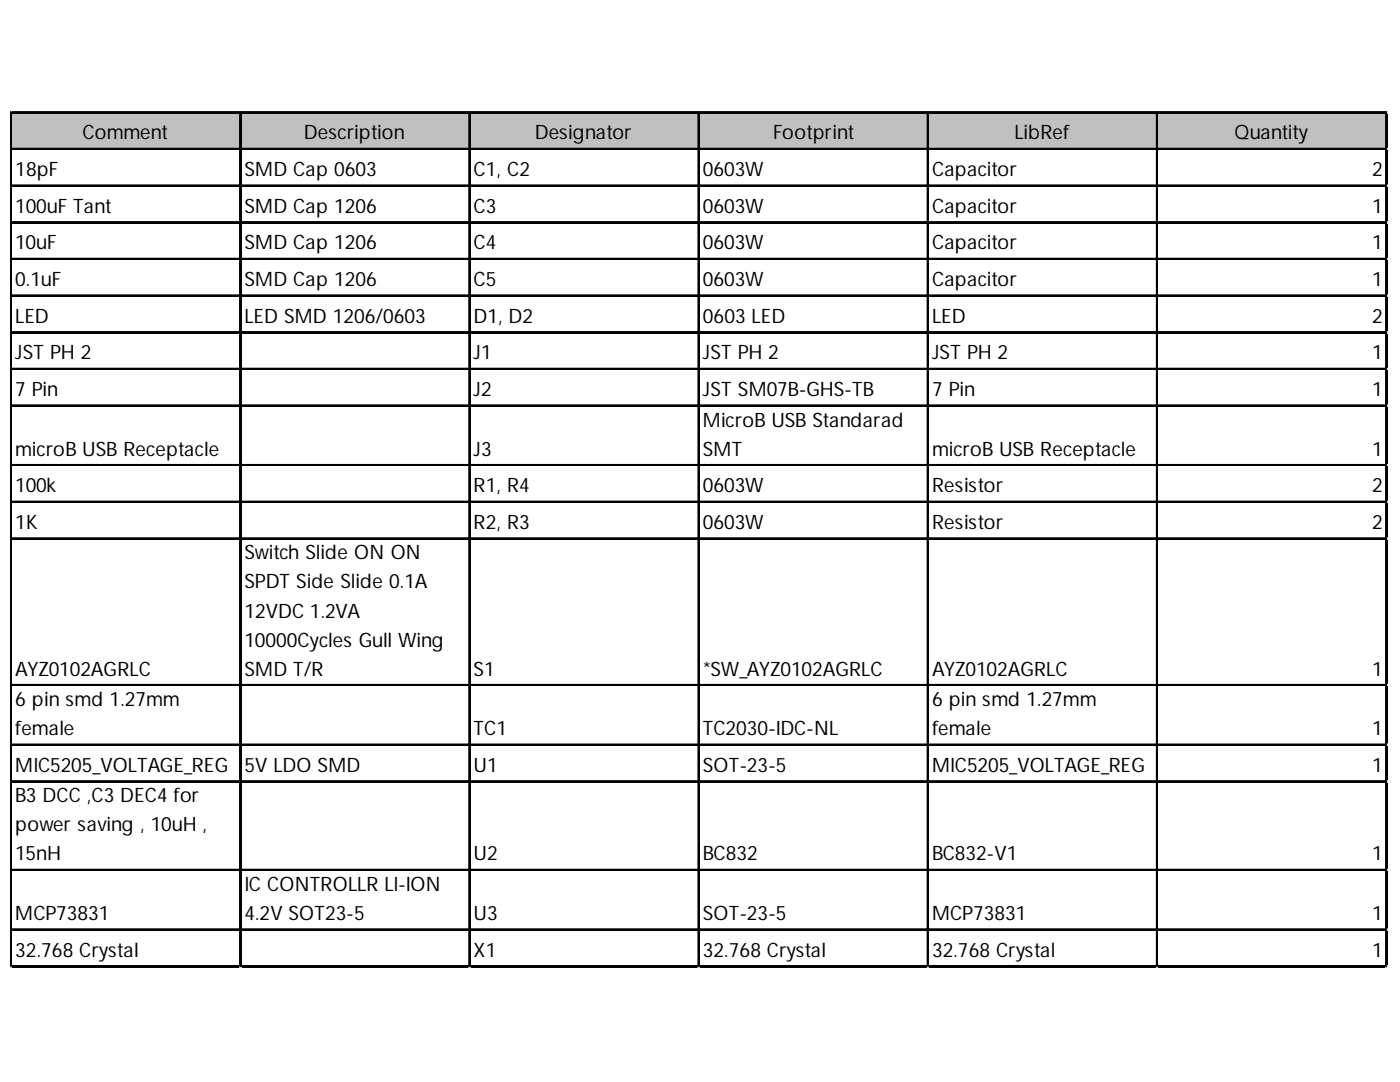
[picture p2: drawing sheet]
<svg xmlns="http://www.w3.org/2000/svg" width="279mm" height="216mm" viewBox="0 0 279 216" stroke-linecap="round" stroke-linejoin="round" font-family="sans-serif">
<defs><g id="words">
<g font-size="4">
<text x="16.4" y="27.8">Comment</text>
<text x="60.7" y="27.8">Description</text>
<text x="106.7" y="27.8">Designator</text>
<text x="154.3" y="27.8">Footprint</text>
<text x="202.5" y="27.8">LibRef</text>
<text x="246.4" y="27.8">Quantity</text>
<text x="3" y="35.1">18pF</text>
<text x="48.8" y="35.1">SMD Cap 0603</text>
<text x="94.5" y="35.1">C1, C2</text>
<text x="140.3" y="35.1">0603W</text>
<text x="186" y="35.1">Capacitor</text>
<text x="273.8" y="35.1">2</text>
<text x="3" y="42.4">100uF Tant</text>
<text x="48.8" y="42.4">SMD Cap 1206</text>
<text x="94.5" y="42.4">C3</text>
<text x="140.3" y="42.4">0603W</text>
<text x="186" y="42.4">Capacitor</text>
<text x="273.8" y="42.4">1</text>
<text x="3" y="49.8">10uF</text>
<text x="48.8" y="49.8">SMD Cap 1206</text>
<text x="94.5" y="49.8">C4</text>
<text x="140.3" y="49.8">0603W</text>
<text x="186" y="49.8">Capacitor</text>
<text x="273.8" y="49.8">1</text>
<text x="3" y="57.1">0.1uF</text>
<text x="48.8" y="57.1">SMD Cap 1206</text>
<text x="94.5" y="57.1">C5</text>
<text x="140.3" y="57.1">0603W</text>
<text x="186" y="57.1">Capacitor</text>
<text x="273.8" y="57.1">1</text>
<text x="3" y="64.4">LED</text>
<text x="48.8" y="64.4">LED SMD 1206/0603</text>
<text x="94.5" y="64.4">D1, D2</text>
<text x="140.3" y="64.4">0603 LED</text>
<text x="186" y="64.4">LED</text>
<text x="273.8" y="64.4">2</text>
<text x="3" y="71.7">JST PH 2</text>
<text x="94.5" y="71.7">J1</text>
<text x="140.3" y="71.7">JST PH 2</text>
<text x="186" y="71.7">JST PH 2</text>
<text x="273.8" y="71.7">1</text>
<text x="3" y="79">7 Pin</text>
<text x="94.5" y="79">J2</text>
<text x="140.3" y="79">JST SM07B-GHS-TB</text>
<text x="186" y="79">7 Pin</text>
<text x="273.8" y="79">1</text>
<text x="140.3" y="85.1">MicroB USB Standarad</text>
<text x="3" y="90.9">microB USB Receptacle</text>
<text x="94.5" y="90.9">J3</text>
<text x="140.3" y="90.9">SMT</text>
<text x="186" y="90.9">microB USB Receptacle</text>
<text x="273.8" y="90.9">1</text>
<text x="3" y="98.2">100k</text>
<text x="94.5" y="98.2">R1, R4</text>
<text x="140.3" y="98.2">0603W</text>
<text x="186" y="98.2">Resistor</text>
<text x="273.8" y="98.2">2</text>
<text x="3" y="105.5">1K</text>
<text x="94.5" y="105.5">R2, R3</text>
<text x="140.3" y="105.5">0603W</text>
<text x="186" y="105.5">Resistor</text>
<text x="273.8" y="105.5">2</text>
<text x="48.8" y="111.6">Switch Slide ON ON</text>
<text x="48.8" y="117.4">SPDT Side Slide 0.1A</text>
<text x="48.8" y="123.2">12VDC 1.2VA</text>
<text x="48.8" y="129">10000Cycles Gull Wing</text>
<text x="3" y="134.8">AYZ0102AGRLC</text>
<text x="48.8" y="134.8">SMD T/R</text>
<text x="94.5" y="134.8">S1</text>
<text x="140.3" y="134.8">*SW_AYZ0102AGRLC</text>
<text x="186" y="134.8">AYZ0102AGRLC</text>
<text x="273.8" y="134.8">1</text>
<text x="3" y="140.9">6 pin smd 1.27mm</text>
<text x="186" y="140.9">6 pin smd 1.27mm</text>
<text x="3" y="146.7">female</text>
<text x="94.5" y="146.7">TC1</text>
<text x="140.3" y="146.7">TC2030-IDC-NL</text>
<text x="186" y="146.7">female</text>
<text x="273.8" y="146.7">1</text>
<text x="3" y="154">MIC5205_VOLTAGE_REG</text>
<text x="48.8" y="154">5V LDO SMD</text>
<text x="94.5" y="154">U1</text>
<text x="140.3" y="154">SOT-23-5</text>
<text x="186" y="154">MIC5205_VOLTAGE_REG</text>
<text x="273.8" y="154">1</text>
<text x="3" y="160.1">B3 DCC ,C3 DEC4 for</text>
<text x="3" y="165.9">power saving , 10uH ,</text>
<text x="3" y="171.7">15nH</text>
<text x="94.5" y="171.7">U2</text>
<text x="140.3" y="171.7">BC832</text>
<text x="186" y="171.7">BC832-V1</text>
<text x="273.8" y="171.7">1</text>
<text x="48.8" y="177.8">IC CONTROLLR LI-ION</text>
<text x="3" y="183.6">MCP73831</text>
<text x="48.8" y="183.6">4.2V SOT23-5</text>
<text x="94.5" y="183.6">U3</text>
<text x="140.3" y="183.6">SOT-23-5</text>
<text x="186" y="183.6">MCP73831</text>
<text x="273.8" y="183.6">1</text>
<text x="3" y="190.9">32.768 Crystal</text>
<text x="94.5" y="190.9">X1</text>
<text x="140.3" y="190.9">32.768 Crystal</text>
<text x="186" y="190.9">32.768 Crystal</text>
<text x="273.8" y="190.9">1</text>
</g>
</g></defs>
<path d="M2.4 22.6h274.5v7.3h-274.5z" fill="#c0c0c0"/>
<g fill="none" stroke="#000" stroke-width=".31">
<path d="M2.1 22.3v170.7M2.4 22.3h274.5M2.4 29.6h274.5M2.4 36.9h274.5M47.9 22.6v170.4M93.6 22.6v170.4M139.3 22.6v170.4M185.1 22.6v170.4M230.8 22.6v170.4M276.6 22.6v170.4M2.4 44.3h274.5M2.4 51.6h274.5"/>
<path d="M2.4 58.9h274.5M2.4 66.2h274.5M2.4 73.5h274.5M2.4 80.8h274.5M2.4 92.7h274.5M2.4 100h274.5M2.4 107.4h274.5M2.4 136.6h274.5M2.4 148.5h274.5M2.4 155.8h274.5M2.4 173.5h274.5M2.4 185.4h274.5"/>
<path d="M2.4 192.7h274.5"/>
</g>
<g fill="none" stroke="#000" stroke-width=".3">
<path d="M2.3 22.3v170.7M2.4 22.5h274.5M2.4 29.8h274.5M2.4 37.1h274.5M48 22.6v170.4M93.8 22.6v170.4M139.5 22.6v170.4M185.2 22.6v170.4M231 22.6v170.4M276.7 22.6v170.4M2.4 44.4h274.5M2.4 51.7h274.5"/>
<path d="M2.4 59h274.5M2.4 66.4h274.5M2.4 73.7h274.5M2.4 81h274.5M2.4 92.9h274.5M2.4 100.2h274.5M2.4 107.5h274.5M2.4 136.8h274.5M2.4 148.7h274.5M2.4 156h274.5M2.4 173.7h274.5M2.4 185.5h274.5"/>
<path d="M2.4 192.9h274.5"/>
</g>
<path d="M2.1 193v.1" fill="none" stroke="#d4d4d4" stroke-width=".31"/>
<path d="M2.1 193l.3 .1z" fill="#d4d4d4"/>
<path d="M47.9 193v.1" fill="none" stroke="#d4d4d4" stroke-width=".31"/>
<path d="M47.9 193l.3 .1z" fill="#d4d4d4"/>
<path d="M93.6 193v.1" fill="none" stroke="#d4d4d4" stroke-width=".31"/>
<path d="M93.6 193l.3 .1z" fill="#d4d4d4"/>
<path d="M139.3 193v.1" fill="none" stroke="#d4d4d4" stroke-width=".31"/>
<path d="M139.3 193l.3 .1z" fill="#d4d4d4"/>
<path d="M185.1 193v.1" fill="none" stroke="#d4d4d4" stroke-width=".31"/>
<path d="M185.1 193l.3 .1z" fill="#d4d4d4"/>
<path d="M230.8 193v.1" fill="none" stroke="#d4d4d4" stroke-width=".31"/>
<path d="M230.8 193l.3 .1z" fill="#d4d4d4"/>
<path d="M276.6 193v.1" fill="none" stroke="#d4d4d4" stroke-width=".31"/>
<path d="M276.6 193l.3 .1z" fill="#d4d4d4"/>
<path d="M276.9 22.3h.1" fill="none" stroke="#d4d4d4" stroke-width=".31"/>
<path d="M276.9 22.3v.3z" fill="#d4d4d4"/>
<path d="M276.9 29.6h.1" fill="none" stroke="#d4d4d4" stroke-width=".31"/>
<path d="M276.9 29.6v.3z" fill="#d4d4d4"/>
<path d="M276.9 36.9h.1" fill="none" stroke="#d4d4d4" stroke-width=".31"/>
<path d="M276.9 36.9v.4z" fill="#d4d4d4"/>
<path d="M276.9 44.3h.1" fill="none" stroke="#d4d4d4" stroke-width=".31"/>
<path d="M276.9 44.3v.3z" fill="#d4d4d4"/>
<path d="M276.9 51.6h.1" fill="none" stroke="#d4d4d4" stroke-width=".31"/>
<path d="M276.9 51.6v.3z" fill="#d4d4d4"/>
<path d="M276.9 58.9h.1" fill="none" stroke="#d4d4d4" stroke-width=".31"/>
<path d="M276.9 58.9v.3z" fill="#d4d4d4"/>
<path d="M276.9 66.2h.1" fill="none" stroke="#d4d4d4" stroke-width=".31"/>
<path d="M276.9 66.2v.3z" fill="#d4d4d4"/>
<path d="M276.9 73.5h.1" fill="none" stroke="#d4d4d4" stroke-width=".31"/>
<path d="M276.9 73.5v.3z" fill="#d4d4d4"/>
<path d="M276.9 80.8h.1" fill="none" stroke="#d4d4d4" stroke-width=".31"/>
<path d="M276.9 80.8v.3z" fill="#d4d4d4"/>
<path d="M276.9 92.7h.1" fill="none" stroke="#d4d4d4" stroke-width=".31"/>
<path d="M276.9 92.7v.3z" fill="#d4d4d4"/>
<path d="M276.9 100h.1" fill="none" stroke="#d4d4d4" stroke-width=".31"/>
<path d="M276.9 100v.3z" fill="#d4d4d4"/>
<path d="M276.9 107.4h.1" fill="none" stroke="#d4d4d4" stroke-width=".31"/>
<path d="M276.9 107.4v.3z" fill="#d4d4d4"/>
<path d="M276.9 136.6h.1" fill="none" stroke="#d4d4d4" stroke-width=".31"/>
<path d="M276.9 136.6v.3z" fill="#d4d4d4"/>
<path d="M276.9 148.5h.1" fill="none" stroke="#d4d4d4" stroke-width=".31"/>
<path d="M276.9 148.5v.3z" fill="#d4d4d4"/>
<path d="M276.9 155.8h.1" fill="none" stroke="#d4d4d4" stroke-width=".31"/>
<path d="M276.9 155.8v.3z" fill="#d4d4d4"/>
<path d="M276.9 173.5h.1" fill="none" stroke="#d4d4d4" stroke-width=".31"/>
<path d="M276.9 173.5v.3z" fill="#d4d4d4"/>
<path d="M276.9 185.4h.1" fill="none" stroke="#d4d4d4" stroke-width=".31"/>
<path d="M276.9 185.4v.3z" fill="#d4d4d4"/>
<path d="M276.9 192.7h.1" fill="none" stroke="#d4d4d4" stroke-width=".31"/>
<path d="M276.9 192.7v.3z" fill="#d4d4d4"/>
<use href="#words"/>
</svg>
